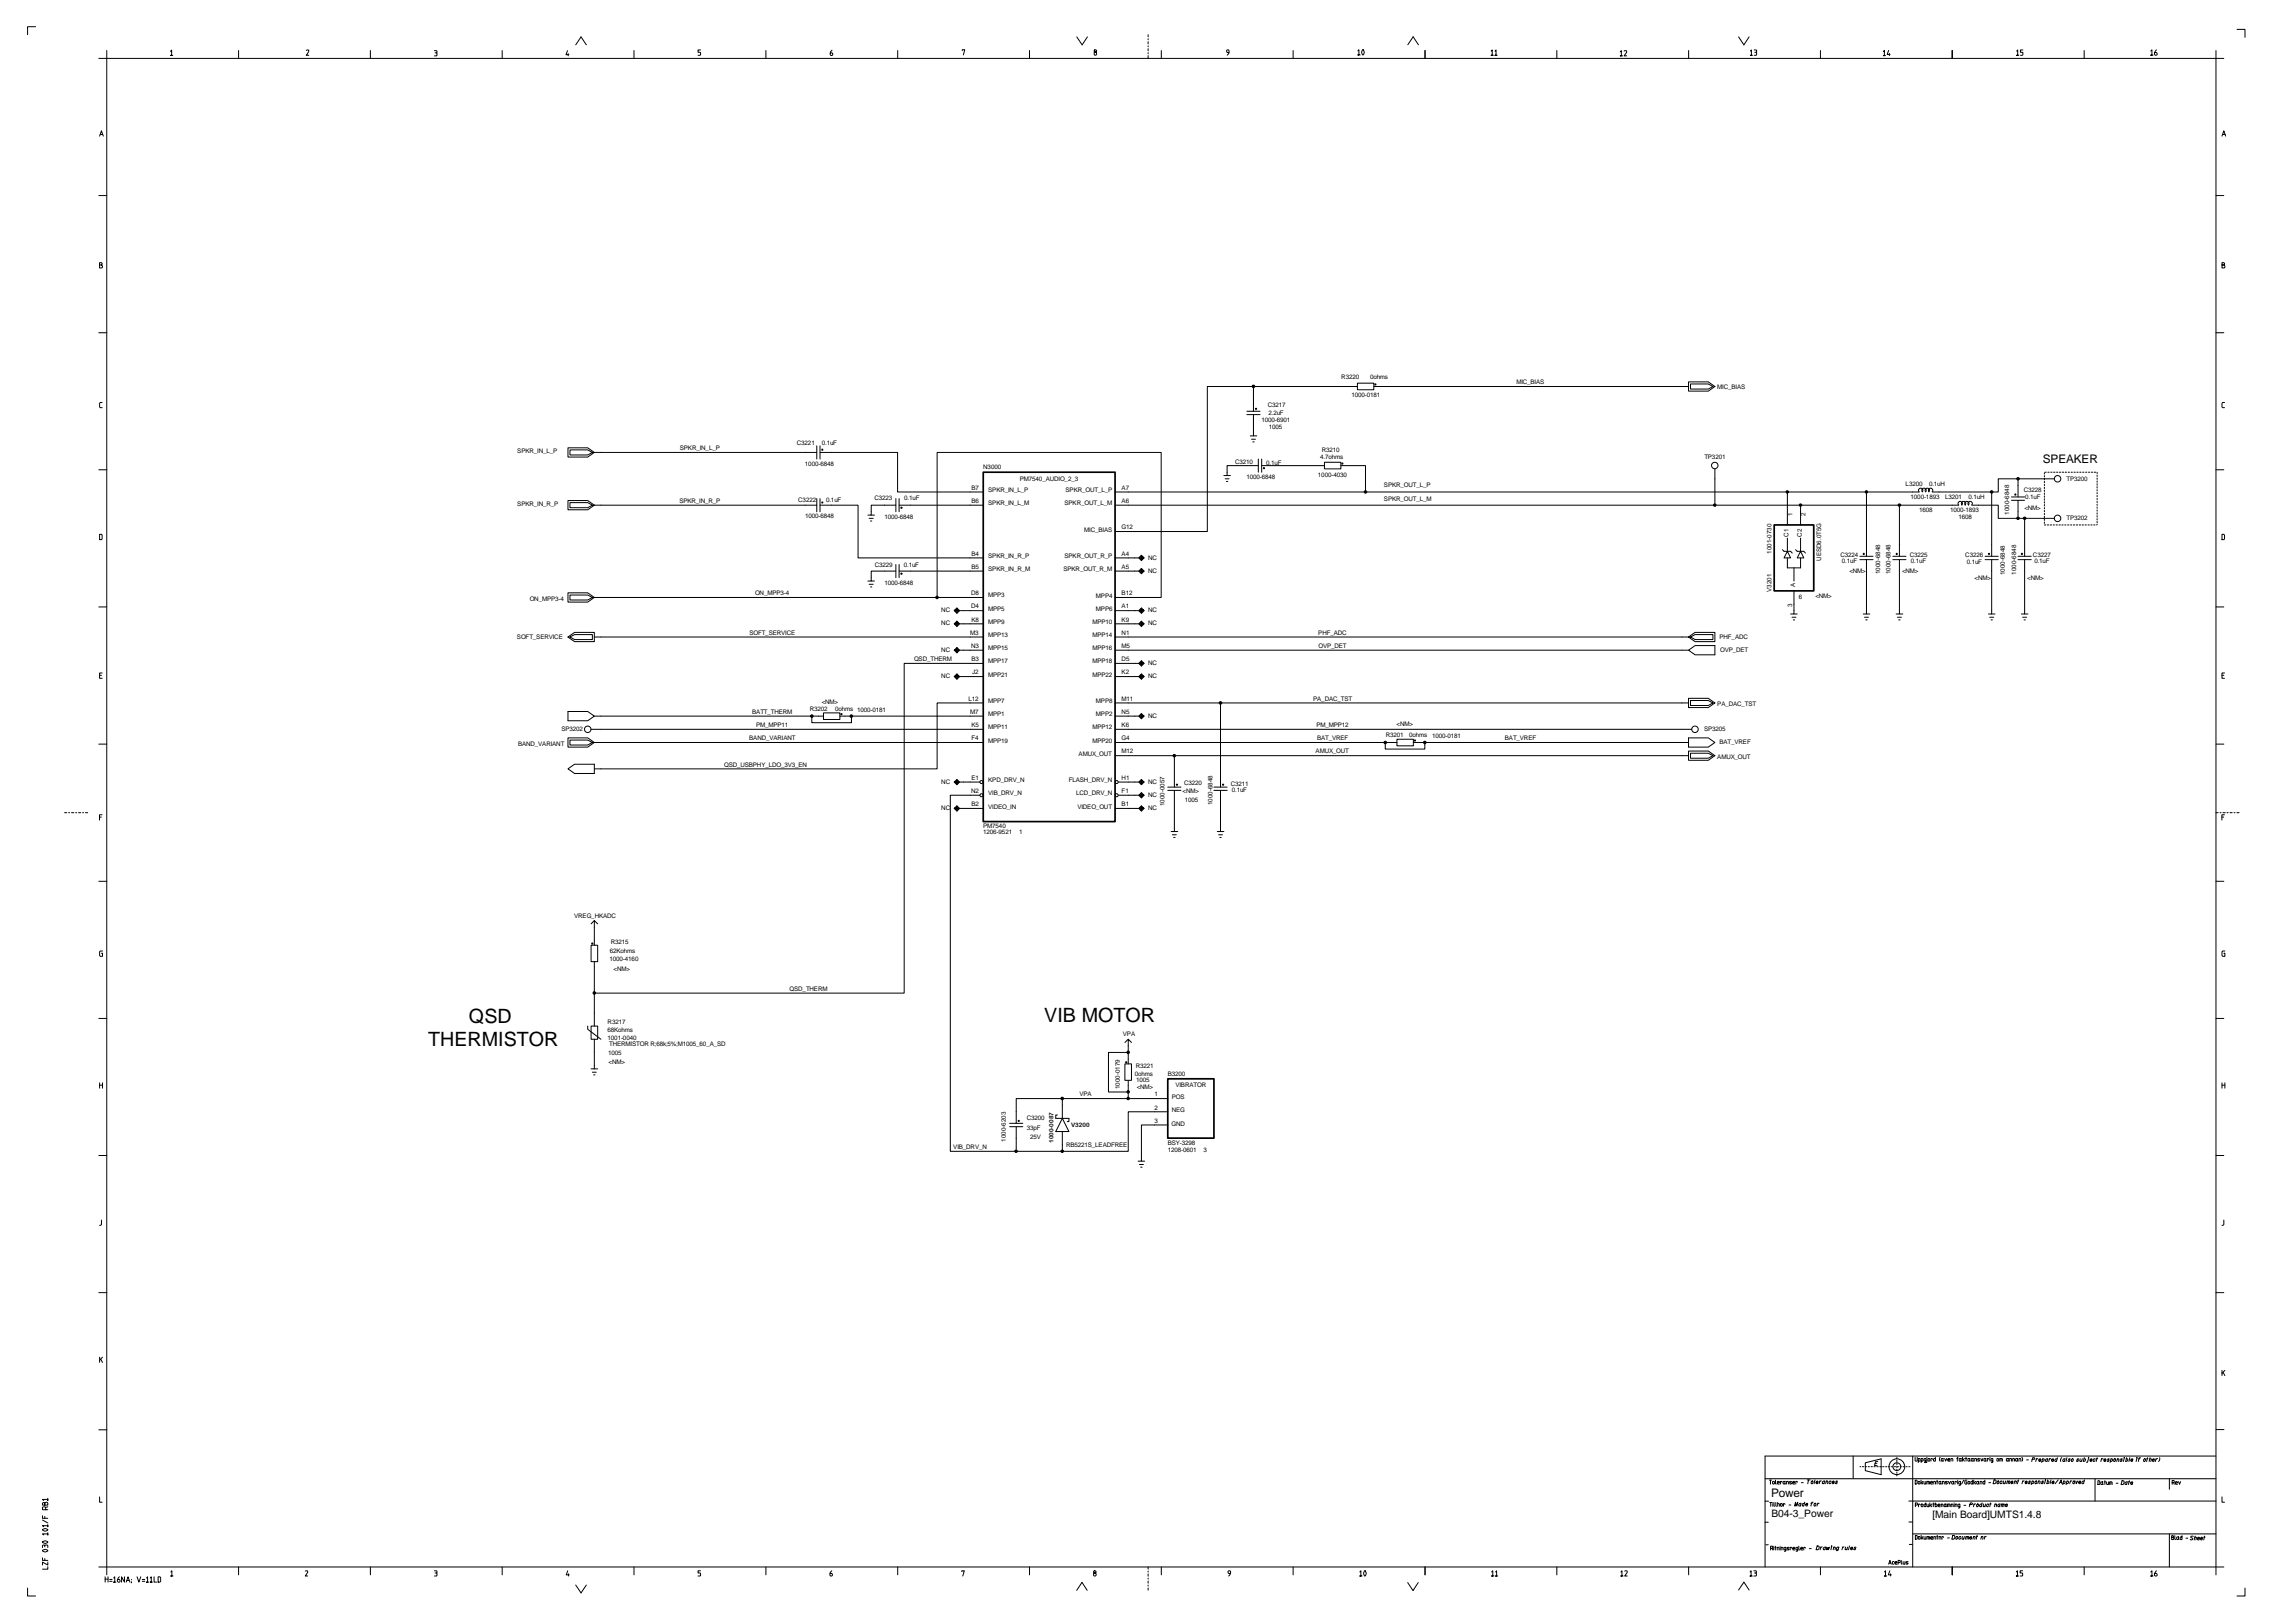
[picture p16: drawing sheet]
<svg xmlns="http://www.w3.org/2000/svg" width="420mm" height="297mm" viewBox="0 0 420 297" stroke-linecap="round" stroke-linejoin="round" font-family="sans-serif">
<defs><g id="words">
<g font-size="3.6">
<text x="78.4" y="191.5">THERMISTOR</text>
<text x="85.9" y="187.3">QSD</text>
<text x="191.2" y="187">VIB MOTOR</text>
</g>
<g font-size="2.2">
<text x="374" y="84.7">SPEAKER</text>
<text x="324.2" y="274">Power</text>
</g>
<g font-size="1.9">
<text x="324.3" y="277.7">B04-3_Power</text>
<text x="353.8" y="277.8">[Main Board]UMTS1.4.8</text>
</g>
<g font-size="1.1">
<text x="245.6" y="69.4">R3220</text>
<text x="250.8" y="69.3">0ohms</text>
<text x="277.6" y="70.3">MIC_BIAS</text>
<text x="314.4" y="71.3">MIC_BIAS</text>
<text x="230.9" y="77.3">1000-6901</text>
<text x="232.1" y="74.6">C3217</text>
<text x="232.2" y="75.9">2.2uF</text>
<text x="247.4" y="72.7">1000-0181</text>
<text x="94.7" y="83">SPKR_IN_L_P</text>
<text x="124.5" y="82.4">SPKR_IN_L_P</text>
<text x="145.9" y="81.4">C3221</text>
<text x="150.4" y="81.4">0.1uF</text>
<text x="232.3" y="78.6">1005</text>
<text x="241.7" y="83.9">4.7ohms</text>
<text x="242" y="82.7">R3210</text>
<text x="147.4" y="85.3">1000-6848</text>
<text x="177.8" y="89.6">B7</text>
<text x="180" y="85.9">N3000</text>
<text x="186.7" y="88">PM7540_AUDIO_2_3</text>
<text x="205.3" y="89.6">A7</text>
<text x="226.1" y="85">C3210</text>
<text x="228.2" y="87.7">1000-6848</text>
<text x="231.8" y="85">0.1uF</text>
<text x="241.3" y="87.3">1000-4030</text>
<text x="253.4" y="89.2">SPKR_OUT_L_P</text>
<text x="312" y="84.1">TP3201</text>
<text x="348.9" y="89">L3200</text>
<text x="353.2" y="88.9">0.1uH</text>
<text x="378.3" y="88">TP3200</text>
<text x="94.7" y="92.6">SPKR_IN_R_P</text>
<text x="124.4" y="92.1">SPKR_IN_R_P</text>
<text x="146.1" y="91.9">C3222</text>
<text x="147.4" y="94.7">1000-6848</text>
<text x="151.2" y="91.9">0.1uF</text>
<text x="160.1" y="91.6">C3223</text>
<text x="161.9" y="95">1000-6848</text>
<text x="165.5" y="91.6">0.1uF</text>
<text x="177.8" y="92.1">B6</text>
<text x="180.9" y="90">SPKR_IN_L_P</text>
<text x="180.9" y="92.5">SPKR_IN_L_M</text>
<text x="194.9" y="92.5">SPKR_OUT_L_M</text>
<text x="195.1" y="90">SPKR_OUT_L_P</text>
<text x="205.3" y="92.1">A6</text>
<text x="253.4" y="91.6">SPKR_OUT_L_M</text>
<text x="328.1" y="94.5" transform="rotate(-90 328.1 94.5)">1</text>
<text x="330.5" y="94.5" transform="rotate(-90 330.5 94.5)">2</text>
<text x="349.8" y="91.4">1000-1893</text>
<text x="351.3" y="93.8">1608</text>
<text x="356.1" y="91.4">L3201</text>
<text x="357" y="93.8">1000-1893</text>
<text x="358.6" y="95">1608</text>
<text x="360.4" y="91.3">0.1uH</text>
<text x="367.8" y="94.2" transform="rotate(-90 367.8 94.2)">1000-6848</text>
<text x="370.5" y="90.1">C3228</text>
<text x="370.6" y="93.3">&lt;NM&gt;</text>
<text x="370.8" y="91.2">0.1uF</text>
<text x="378.3" y="95.2">TP3202</text>
<text x="177.8" y="101.7">B4</text>
<text x="198.5" y="97.3">MIC_BIAS</text>
<text x="205.3" y="96.9">G12</text>
<text x="205.3" y="101.7">A4</text>
<text x="324.3" y="101.3" transform="rotate(-90 324.3 101.3)">1001-0730</text>
<text x="327.5" y="98.3" transform="rotate(-90 327.5 98.3)">C1</text>
<text x="329.9" y="98.3" transform="rotate(-90 329.9 98.3)">C2</text>
<text x="336.9" y="101.9">C3224</text>
<text x="349.6" y="101.9">C3225</text>
<text x="372.2" y="101.9">C3227</text>
<text x="160.1" y="103.7">C3229</text>
<text x="161.9" y="107">1000-6848</text>
<text x="165.4" y="103.8">0.1uF</text>
<text x="177.8" y="104.1">B5</text>
<text x="180.9" y="102.1">SPKR_IN_R_P</text>
<text x="180.9" y="104.5">SPKR_IN_R_M</text>
<text x="194.7" y="104.5">SPKR_OUT_R_M</text>
<text x="194.9" y="102.1">SPKR_OUT_R_P</text>
<text x="205.3" y="104.1">A5</text>
<text x="210.2" y="104.8">NC</text>
<text x="210.2" y="102.4">NC</text>
<text x="328.7" y="107.4" transform="rotate(-90 328.7 107.4)">A</text>
<text x="333.4" y="102.7" transform="rotate(-90 333.4 102.7)">UESD6.0T5G</text>
<text x="337.2" y="103.1">0.1uF</text>
<text x="338.6" y="104.9">&lt;NM&gt;</text>
<text x="344.2" y="105.1" transform="rotate(-90 344.2 105.1)">1000-6848</text>
<text x="346.1" y="105.1" transform="rotate(-90 346.1 105.1)">1000-6848</text>
<text x="348.2" y="104.9">&lt;NM&gt;</text>
<text x="349.9" y="103.1">0.1uF</text>
<text x="359.8" y="102">C3226</text>
<text x="360.1" y="103.2">0.1uF</text>
<text x="361.5" y="106.1">&lt;NM&gt;</text>
<text x="367" y="105.2" transform="rotate(-90 367 105.2)">1000-6848</text>
<text x="369.1" y="105.2" transform="rotate(-90 369.1 105.2)">1000-6848</text>
<text x="371.1" y="106.1">&lt;NM&gt;</text>
<text x="372.4" y="103.1">0.1uF</text>
<text x="97" y="110">ON_MPP3-4</text>
<text x="138.2" y="108.9">ON_MPP3-4</text>
<text x="172.3" y="112.1">NC</text>
<text x="177.8" y="108.9">D8</text>
<text x="177.8" y="111.4">D4</text>
<text x="177.8" y="113.8">K8</text>
<text x="180.9" y="109.3">MPP3</text>
<text x="180.9" y="111.8">MPP5</text>
<text x="200.7" y="109.4">MPP4</text>
<text x="200.7" y="111.8">MPP6</text>
<text x="205.3" y="108.9">B12</text>
<text x="205.3" y="111.4">A1</text>
<text x="205.3" y="113.8">K9</text>
<text x="210.2" y="112.1">NC</text>
<text x="324.3" y="108.3" transform="rotate(-90 324.3 108.3)">V3201</text>
<text x="328.1" y="111.1" transform="rotate(-90 328.1 111.1)">3</text>
<text x="329.3" y="109.6">6</text>
<text x="332.3" y="109.4">&lt;NM&gt;</text>
<text x="94.6" y="116.9">SOFT_SERVICE</text>
<text x="137.2" y="116.2">SOFT_SERVICE</text>
<text x="172.3" y="119.3">NC</text>
<text x="172.3" y="114.5">NC</text>
<text x="177.6" y="116.2">M3</text>
<text x="177.8" y="118.6">N3</text>
<text x="180.9" y="114.2">MPP9</text>
<text x="180.9" y="116.6">MPP13</text>
<text x="180.9" y="119">MPP15</text>
<text x="200" y="114.2">MPP10</text>
<text x="200" y="116.6">MPP14</text>
<text x="200" y="119">MPP16</text>
<text x="205.3" y="116.2">N1</text>
<text x="205.3" y="118.6">M5</text>
<text x="210.2" y="114.5">NC</text>
<text x="241.4" y="116.2">PHF_ADC</text>
<text x="241.4" y="118.6">OVP_DET</text>
<text x="314.8" y="117">PHF_ADC</text>
<text x="314.9" y="119.3">OVP_DET</text>
<text x="167.3" y="121">QSD_THERM</text>
<text x="172.3" y="124.1">NC</text>
<text x="177.8" y="121">B3</text>
<text x="178" y="123.4">J2</text>
<text x="180.9" y="121.4">MPP17</text>
<text x="180.9" y="123.8">MPP21</text>
<text x="200" y="121.4">MPP18</text>
<text x="200" y="123.8">MPP22</text>
<text x="205.3" y="121">D5</text>
<text x="205.3" y="123.4">K2</text>
<text x="210.2" y="124.1">NC</text>
<text x="210.2" y="121.7">NC</text>
<text x="137.7" y="130.7">BATT_THERM</text>
<text x="148.2" y="130.2">R3202</text>
<text x="150.4" y="128.8">&lt;NM&gt;</text>
<text x="152.9" y="130.2">0ohms 1000-0181</text>
<text x="177.3" y="128.2">L12</text>
<text x="177.6" y="130.7">M7</text>
<text x="180.9" y="128.7">MPP7</text>
<text x="180.9" y="131.1">MPP1</text>
<text x="200.7" y="128.7">MPP8</text>
<text x="200.7" y="131.1">MPP2</text>
<text x="205.3" y="130.7">N5</text>
<text x="205.3" y="128.2">M11</text>
<text x="210.2" y="131.4">NC</text>
<text x="240.4" y="128.2">PA_DAC_TST</text>
<text x="314.4" y="129.2">PA_DAC_TST</text>
<text x="94.8" y="136.6">BAND_VARIANT</text>
<text x="102.8" y="133.8">SP3202</text>
<text x="137.2" y="135.5">BAND_VARIANT</text>
<text x="138.4" y="133.1">PM_MPP11</text>
<text x="177.8" y="133.1">K5</text>
<text x="177.9" y="135.5">F4</text>
<text x="180.9" y="133.5">MPP11</text>
<text x="180.9" y="135.9">MPP19</text>
<text x="200" y="133.5">MPP12</text>
<text x="200" y="135.9">MPP20</text>
<text x="205.3" y="137.9">M12</text>
<text x="205.3" y="133.1">K6</text>
<text x="205.3" y="135.5">G4</text>
<text x="240.9" y="137.9">AMUX_OUT</text>
<text x="241" y="133.1">PM_MPP12</text>
<text x="241.1" y="135.5">BAT_VREF</text>
<text x="253.7" y="134.9">R3201</text>
<text x="255.7" y="132.8">&lt;NM&gt;</text>
<text x="258" y="134.9">0ohms</text>
<text x="262.2" y="135.1">1000-0181</text>
<text x="275.5" y="135.5">BAT_VREF</text>
<text x="312" y="133.8">SP3205</text>
<text x="314.8" y="136.2">BAT_VREF</text>
<text x="132.6" y="140.3">QSD_USBPHY_LDO_3V3_EN</text>
<text x="172.3" y="143.4">NC</text>
<text x="177.8" y="142.7">E1</text>
<text x="180.9" y="143.2">KPD_DRV_N</text>
<text x="195.7" y="143.2">FLASH_DRV_N</text>
<text x="197.5" y="138.3">AMUX_OUT</text>
<text x="205.3" y="142.7">H1</text>
<text x="210.2" y="143.4">NC</text>
<text x="216.8" y="143.7">C3220</text>
<text x="225.3" y="143.8">C3211</text>
<text x="314.4" y="138.9">AMUX_OUT</text>
<text x="172.3" y="148.3">NC</text>
<text x="177.8" y="145.1">N2</text>
<text x="177.8" y="147.6">B2</text>
<text x="180.9" y="145.6">VIB_DRV_N</text>
<text x="180.9" y="148">VIDEO_IN</text>
<text x="197" y="145.6">LCD_DRV_N</text>
<text x="197.2" y="148">VIDEO_OUT</text>
<text x="205.3" y="145.1">F1</text>
<text x="205.3" y="147.6">B1</text>
<text x="210.2" y="148.3">NC</text>
<text x="210.2" y="145.8">NC</text>
<text x="213.2" y="147.6" transform="rotate(-90 213.2 147.6)">1000-0057</text>
<text x="216.5" y="145.1">&lt;NM&gt;</text>
<text x="216.9" y="146.8">1005</text>
<text x="222" y="147.4" transform="rotate(-90 222 147.4)">1000-6848</text>
<text x="225.5" y="144.9">0.1uF</text>
<text x="180" y="152.6">1206-9521</text>
<text x="180" y="151.6">PM7540</text>
<text x="186.6" y="152.5">1</text>
<text x="105.1" y="168">VREG_HKADC</text>
<text x="111.8" y="172.8">R3215</text>
<text x="111.6" y="175.8">1000-4160</text>
<text x="111.6" y="174.4">62Kohms</text>
<text x="112.3" y="177.7">&lt;NM&gt;</text>
<text x="144.6" y="181.3">QSD_THERM</text>
<text x="111.2" y="188.9">68Kohms</text>
<text x="111.2" y="187.3">R3217</text>
<text x="111.2" y="190.3">1001-0040</text>
<text x="111.5" y="191.5">THERMISTOR R;68k;5%;M1005_60_A_SD</text>
<text x="205.6" y="189.7">VPA</text>
<text x="111.3" y="193">1005</text>
<text x="111.4" y="194.8">&lt;NM&gt;</text>
<text x="207.8" y="196.9">0ohms</text>
<text x="208" y="195.5">R3221</text>
<text x="213.8" y="196.9">B3200</text>
<text x="197.6" y="200.7">VPA</text>
<text x="205" y="199.4" transform="rotate(-90 205 199.4)">1000-0179</text>
<text x="208" y="198.1">1005</text>
<text x="208.1" y="199.4">&lt;NM&gt;</text>
<text x="211.4" y="200.7">1</text>
<text x="211.4" y="203.1">2</text>
<text x="214.5" y="203.6">NEG</text>
<text x="214.5" y="201.2">POS</text>
<text x="215.2" y="199">VIBRATOR</text>
<text x="184.1" y="209" transform="rotate(-90 184.1 209)">1000-6203</text>
<text x="188" y="206.8">33pF</text>
<text x="188" y="205.1">C3200</text>
<text x="188.6" y="208.5">25V</text>
<text x="192.9" y="209.2" transform="rotate(-90 192.9 209.2)">1000-0087</text>
<text x="195.2" y="210">RB5221S_LEADFREE</text>
<text x="196.1" y="206.3">V3200</text>
<text x="211.3" y="205.5">3</text>
<text x="213.8" y="209.6">BSY-3298</text>
<text x="214.5" y="206.1">GND</text>
<text x="174.5" y="210.3">VIB_DRV_N</text>
<text x="213.8" y="210.8">1208-0601</text>
<text x="220.3" y="210.8">3</text>
</g>
</g></defs>
<g fill="none" stroke="#000" stroke-width=".18">
<path d="M6.5 4.9h-1.5v1.5M18.1 10.7h389M19.5 9.2v279M31.2 9.4l.2-.2v.9h-.2h.4M43.7 9.2v1.5M56.1 9.2h.4v.2l-.4 .7h.4M67.8 9.2v1.5M79.5 9.3h.5v.4h-.1M79.7 9.7h.3v.4l-.5 .1M91.9 9.2v1.5M103.9 9.3l-.3 .7h.5M104 9.8v.4"/>
<path d="M105.4 8.2l1-1.4 .9 1.4M116.1 9.2v1.5M128.3 9.1h-.5v.5l.5 .1-.1 .4h-.4M140.2 9.2v1.5M152.3 9.2a.66 .66 0 0 0-.2 1h.2l.2-.4-.2-.1h-.3M164.3 9.2v1.5M176.2 9.2v-.1h.4l-.2 1M188.5 9.2v1.5M197.1 6.8l1 1.4 1-1.4M200.4 9.1l-.1 .3 .5 .3-.2 .4h-.2l-.1-.2 .1-.4 .4-.1-.2-.3zM210.2 6.3v.5M210.2 7.1v.2"/>
<path d="M210.2 7.6v.4M210.2 8.4v.2M210.2 8.9v.4M210.2 9.7v.1M210.2 10.2v.4M212.6 9.2v1.5M225 9.6h-.3l-.1-.1 .1-.4h.2a.66 .66 0 0 1-.2 1M236.7 9.2v1.5M248.6 9.3l.2-.2v1h-.2h.4M249.5 9.1h.1a.68 .68 0 0 1 0 1h-.1a.68 .68 0 0 1 0-1zM257.7 8.2l1-1.5 1 1.5M260.9 9.2v1.5"/>
<path d="M273 9.4l.2-.3v1h-.2h.4M273.7 9.4l.2-.3v1h-.2h.4M285 9.2v1.5M296.6 9.5l.2-.2v.9h-.2h.5M297.3 9.3h.4l.1 .1-.5 .8h.5M309.1 9.2v1.5M318.3 6.8l1 1.4 .9-1.4M320.5 9.4l.1-.3v1h-.1h.4M321.2 9.1l.4 .1-.1 .4M321.3 9.6h.3v.4l-.1 .1h-.3M333.3 9.2v1.5M344.8 9.4l.2-.2v1h-.2h.4"/>
<path d="M345.8 9.2l-.3 .8h.5M345.9 9.8v.4M357.4 9.2v1.5M369.2 9.4l.2-.3v1h-.2h.4M370.3 9.1h-.4v.5h.3l.1 .1v.4h-.4M381.6 9.2v1.5M393.8 9.3l.2-.2v1h-.2h.4M394.8 9.1l-.4 .6 .1 .3 .3 .1 .1-.2-.1-.3h-.3M405.7 9.2v279M409.5 5.4h1.5v1.4M18.1 35.8h1.4M18.2 24.9l.4-1 .3 1"/>
<path d="M18.4 24.6h.4M405.7 35.8h1.4M406.8 24.9l.3-1 .4 1M406.9 24.6h.4M18.2 48.5l.5-.1-.1-.3h-.4v.9h.4l.2-.3-.2-.2M406.8 48.5l.5-.1-.2-.3h-.3v.9h.4l.1-.3-.2-.2M18.1 60.9h1.4M18.7 73.7h-.3l-.2 .1v.7l.5 .1M228.3 75.3h2.4M228.3 75.9h2.4M229.5 75.9v3.9h-.6M229.5 70.7v4.6"/>
<path d="M229.5 79.8h.6M229.9 74.7h.1v.2h-.1zM248.5 70.7h-27.5v26.6h-16.9M248.5 70.1h3v1.2h-3zM251.5 70.7h57.6M251.7 70.3h.2v.1h-.2zM309.1 69.9h3.6l1.3 .8-1.3 .9h-3.6zM309.5 70.3h3.2l.9 .4-.9 .5h-3.2zM405.7 60.9h1.4M407.3 73.7h-.4l-.1 .1v.7l.5 .1M18.1 86h1.4M18.2 97.8h.4l.1 .1v.7l-.1 .2h-.4z"/>
<path d="M104 82h3.6l1.2 .8-1.2 .9h-3.6zM104 91.6h3.6l1.2 .9-1.2 .8h-3.6zM104.3 82.3h3.3l.8 .5-.8 .5h-3.3zM104.3 92h3.3l.8 .5-.8 .4h-3.3zM108.8 82.8h40.7M108.8 92.5h40.7M149.5 81.6v2.4M149.5 91.2v2.5M150.1 82.8h14.2v7.2h15.7M150.1 92.5h7v9.6h22.9M150.1 81.6v2.4M150.1 91.2v2.5"/>
<path d="M150.5 82.2h.1v.2h-.1zM150.5 91.9h.1v.1h-.1zM159.1 94.9h.8M159.4 95.4h.2M159.5 94.3h.6M164 92.5h-4.5v1.8h-.6M164 91.2v2.5M164.6 92.5h15.4M164.6 91.2v2.5M164.9 92.8h.2v.2h-.2zM204.1 92.5h154.5M204.1 90h147.3"/>
<path d="M224.3 87.6h.7M224.5 88.1h.3M224.7 87h.6M229.1 80.4h.7M229.4 80.9h.2M230.4 85.2h-5.7v1.8h-.6M230.4 84v2.4M231 85.2h11.5M231 84v2.4M231.3 85.6h.2v.2h-.2zM242.5 84.6h3v1.2h-3zM245.5 85.2h4.5v4.8"/>
<path d="M245.7 84.8h.1v.1h-.1zM314 85.8v6.7M327.2 90v6.1M327.2 98.5v2.4M329.6 92.5v3.6M329.6 98.5v2.4M341.7 90v11.8M347.7 92.5v9.3M351.9 90a.39 .39 0 0 0 0-.6 .39 .39 0 0 0-.6 .1 .39 .39 0 0 0 0 .5M352.5 90a.39 .39 0 0 0 0-.6 .39 .39 0 0 0-.6 .1 .39 .39 0 0 0 0 .5M353.1 90a.39 .39 0 0 0 0-.6 .39 .39 0 0 0-.6 .1 .39 .39 0 0 0 0 .5M353.7 90a.39 .39 0 0 0 0-.6 .39 .39 0 0 0-.6 .1 .39 .39 0 0 0 .1 .5"/>
<path d="M359.1 92.4a.39 .39 0 0 0 0-.5 .39 .39 0 0 0-.5 0 .39 .39 0 0 0 0 .5M359.8 92.4a.39 .39 0 0 0-.1-.5 .39 .39 0 0 0-.5 0 .39 .39 0 0 0 0 .5M360.4 92.4a.39 .39 0 0 0-.1-.5 .39 .39 0 0 0-.5 0 .39 .39 0 0 0 0 .5M361 92.4a.39 .39 0 0 0-.1-.5 .39 .39 0 0 0-.5 0 .39 .39 0 0 0 0 .5M361 92.5h4.8v2.4h10.3M364.6 90v11.8M368.2 91h2.5M368.2 91.6h2.5M368.9 90.4h.1v.2h-.1zM369.5 87.6v3.4M369.5 91.6v3.3M370.7 94.9v6.9"/>
<path d="M374.3 96.1h.2M374.3 86.5v.3M374.3 87.1v.2M374.3 87.6v.2M374.3 88.1v.2M374.3 88.6v.3M374.3 89.2v.2M374.3 89.7v.2M374.3 90.2v.3M374.3 90.8v.2M374.3 91.3v.2M374.3 91.8v.3"/>
<path d="M374.3 92.4v.2M374.3 92.9v.2M374.3 93.4v.3M374.3 94v.2M374.3 94.5v.2M374.3 95v.2M374.3 95.5v.3M374.4 86.4h.2M374.8 96.1h.3M374.9 86.4h.2M375.3 96.1h.3M375.4 86.4h.3"/>
<path d="M375.9 96.1h.2M376 86.4h.2M376.1 87.6h-10.3v2.4h-12M376.4 96.1h.2M376.5 86.4h.3M376.9 96.1h.3M377 86.4h.3M377.5 96.1h.2M377.6 86.4h.2M378 96.1h.2M378.1 86.4h.2M378.5 96.1h.3"/>
<path d="M378.6 86.4h.3M379.1 96.1h.2M379.2 86.4h.2M379.6 96.1h.2M379.7 86.4h.2M380.1 96.1h.3M380.2 86.4h.3M380.7 96.1h.2M380.8 86.4h.2M381.2 96.1h.2M381.3 86.4h.2M381.7 96.1h.3"/>
<path d="M381.8 86.4h.2M382.3 96.1h.2M382.3 86.4h.3M382.8 96.1h.2M382.9 86.4h.2M383.3 96.1h.2M383.4 86.4h.3M383.9 86.4v.3M383.9 87v.2M383.9 87.5v.2M383.9 88v.3M383.9 88.5v.3"/>
<path d="M383.9 89.1v.2M383.9 89.6v.3M383.9 90.1v.3M383.9 90.7v.2M383.9 91.2v.2M383.9 91.7v.3M383.9 92.3v.2M383.9 92.8v.2M383.9 93.3v.3M383.9 93.9v.2M383.9 94.4v.2M383.9 94.9v.3"/>
<path d="M383.9 95.4v.3M383.9 96l-.1 .1M405.7 86h1.4M406.8 97.8h.3l.2 .1v.7l-.2 .2h-.3zM18.1 111.1h1.4M104 108.5h3.6l1.2 .8-1.2 .9h-3.6zM104 116.6l1.2-.9h3.6v1.7h-3.6zM104.3 116.6l.9-.5h3.2v1h-3.2zM104.3 108.9h3.3l.8 .4-.8 .5h-3.3zM108.8 116.6h71.2M108.8 109.3h71.2M159.1 106.9h.8"/>
<path d="M159.4 107.4h.2M159.5 106.3h.6M164 104.5h-4.5v1.8h-.6M164 103.3v2.4M164.6 104.5h15.4M164.6 103.3v2.4M164.9 104.9h.2v.2h-.2zM171.6 109.3v-26.5h41v26.5h-8.5M174.7 119h5.3M174.7 111.8h5.3M174.7 114.2h5.3M174.8 111.8l.4-.4 .3 .4-.3 .3z"/>
<path d="M174.8 111.6l.4-.3 .5 .5-.5 .4-.5-.4zM175.1 119l.1-.1 .1 .1-.1 .1zM175.1 114.2l.1-.1 .1 .1-.1 .1zM175.2 118.6l.3 .4-.3 .4-.4-.4zM175.2 111.6l.1 .2-.1 .1-.1-.1zM175.2 113.8l.3 .4-.3 .3-.4-.3zM175.2 111.3v.9M175.2 113.7v1M175.2 118.5v1M175.2 118.5l.5 .5-.5 .5-.5-.5zM175.2 113.7l.5 .5-.5 .5-.5-.5zM204.1 116.6h105"/>
<path d="M204.1 119h105M204.1 104.5h5.4M204.1 102.1h5.4M204.1 111.8h5.4M204.1 114.2h5.4M208.5 104.5l.5-.5 .5 .5-.5 .5zM208.5 102.1l.5-.5 .5 .5-.5 .5zM208.5 114.2l.5-.5 .5 .5-.5 .5zM208.5 111.8l.5-.5 .5 .5-.5 .4zM208.6 104.5l.4-.3 .3 .3-.3 .4zM208.6 102.1l.4-.4 .3 .4-.3 .4zM208.6 114.2l.4-.4 .3 .4-.3 .3z"/>
<path d="M208.6 111.8l.4-.4 .3 .4-.3 .3zM208.8 104.5l.2-.1 .1 .1-.1 .1zM208.8 102.1l.2-.1 .1 .1-.1 .1zM208.8 114.2l.2-.1 .1 .1-.1 .1zM208.8 111.8l.2-.2 .1 .2-.1 .1zM209 101.6v1M209 104v1M209 111.3v.9M209 113.7v1M309.1 119l1.2-.8h3.7v1.6h-3.7zM309.1 116.6l1.2-.9h3.7v1.7h-3.7zM309.5 116.6l.8-.5h3.3v1h-3.3z"/>
<path d="M326.3 100.6l.3 .3h1.2l.3 .3M327.2 100.9l.6 1.2h-1.2zM327.2 102.1v1.8h2.4v-1.8M328.1 113h.7M328.3 113.5h.3M328.4 108.1v4.3h-.6M328.4 103.9v2.4M328.4 112.4h.6M328.7 100.6l.3 .3h1.2l.3 .3M329.6 100.9l.6 1.2h-1.2zM340.5 101.8h2.4M340.5 102.4h2.4"/>
<path d="M341.1 101.3h.2v.2h-.2zM341.3 113h.8M341.6 113.5h.2M341.7 102.4v10h-.6M341.7 112.4h.6M346.5 101.8h2.4M346.5 102.4h2.4M347.2 101.3h.1v.2h-.1zM347.4 113h.7M347.6 113.5h.3M347.7 102.4v10h-.6M347.7 112.4h.6"/>
<path d="M363.4 101.8h2.4M363.4 102.4h2.4M364.1 101.3h.1v.2h-.1zM364.3 113h.7M364.5 113.5h.3M364.6 102.4v10h-.6M364.6 112.4h.6M369.5 101.8h2.4M369.5 102.4h2.4M370.1 101.3h.1v.2h-.1zM370.3 113h.7M370.6 113.5h.2"/>
<path d="M370.7 102.4v10h-.6M370.7 112.4h.6M405.7 111.1h1.4M18.1 136.2h1.4M18.2 123.6h.4M18.7 123.2h-.5v.9h.5M104 135h3.6l1.2 .9-1.2 .8h-3.6zM104 130.2h3.6l1.2 .9-1.2 .8h-3.6zM104.3 135.4h3.3l.8 .5-.8 .5h-3.3zM108.2 133.5h71.8M108.8 135.9h71.2M108.8 131.1h42"/>
<path d="M148.6 131.1v1.2h7.3v-1.2M150.8 130.5h3v1.2h-3zM153.8 131.1h26.2M154 130.6h.1v.2h-.1zM174.7 123.8h5.3M175.1 123.8l.1-.1 .1 .1-.1 .2zM175.2 123.5l.3 .3-.3 .4-.4-.4zM175.2 123.3v1M175.2 123.3l.5 .5-.5 .5-.5-.5zM180 128.7h-8.4v12h-62.8M180 121.4h-14.5v60.4h-56.7M204.1 138.3h105"/>
<path d="M204.1 133.5h105.6M204.1 135.9h51.6M204.1 131.1h5.4M204.1 123.8h5.4M204.1 121.4h5.4M204.1 128.7h105M208.5 123.8l.5-.5 .5 .5-.5 .5zM208.5 121.4l.5-.5 .5 .5-.5 .5zM208.5 131.1l.5-.5 .5 .5-.5 .5zM208.6 123.8l.4-.3 .3 .3-.3 .4zM208.6 121.4l.4-.3 .3 .3-.3 .4zM208.6 131.1l.4-.4 .3 .4-.3 .3z"/>
<path d="M208.8 123.8l.2-.1 .1 .1-.1 .2zM208.8 121.4l.2-.1 .1 .1-.1 .1zM208.8 131.1l.2-.1 .1 .1-.1 .1zM209 120.9v1M209 123.3v1M209 130.6v1M215 138.3v5.8M223.4 128.7v15.4M253.6 135.9v1.2h7.2v-1.2M255.7 135.3h3.1v1.2h-3.1zM258.8 135.9h50.3M258.9 135.5h.2v.1h-.2z"/>
<path d="M309.1 127.8h3.6l1.3 .9-1.3 .8h-3.6zM309.1 137.5h3.6l1.3 .8-1.3 .8h-3.6zM309.1 135h3.6l1.3 .9-1.3 .8h-3.6zM309.5 128.2h3.2l.9 .5-.9 .4h-3.2zM309.5 137.9h3.2l.9 .4-.9 .5h-3.2zM405.7 136.2h1.4M406.8 123.6h.3M407.3 123.2h-.5v.9h.5M11.8 148.7h.4M12.6 148.7h.2M13.1 148.7h.4M13.9 148.7h.1"/>
<path d="M14.4 148.7h.4M15.1 148.7h.2M15.7 148.7h.4M18.2 149.5h.4M18.7 149.1h-.5v1M104 140.7l1.2-.8h3.6v1.7h-3.6zM174.7 143.1l.5-.4 .5 .4-.5 .5zM174.7 148l.5-.5 .5 .5-.5 .4zM174.7 143.1h4.7M174.7 148h5.3M175.1 143.1l.1-.1 .1 .1-.1 .2zM175.1 148l.1-.2 .1 .2-.1 .1z"/>
<path d="M175.2 142.8l.3 .3-.3 .4-.4-.4zM175.2 147.6l.3 .4-.3 .3-.4-.3zM175.2 142.7v.9M175.2 147.5v.9M179.4 145.5h-5.4v65.2h32.6v-7.2h7.2M204.1 148h5.4M204.8 143.1h4.7M204.8 145.5h4.7M208.5 148l.5-.5 .5 .5-.5 .4zM208.5 145.5l.5-.4 .5 .4-.5 .5zM208.5 143.1l.5-.4 .5 .4-.5 .5zM208.6 148l.4-.4 .3 .4-.3 .3z"/>
<path d="M208.6 145.5l.4-.3 .3 .3-.3 .4zM208.6 143.1l.4-.3 .3 .3-.3 .4zM208.8 148l.2-.2 .1 .2-.1 .1zM208.8 145.5l.2-.1 .1 .1-.1 .2zM208.8 143.1l.2-.1 .1 .1-.1 .2zM209 142.7v.9M209 145.1v.9M209 147.5v.9M213.8 144.1h2.4M213.8 144.7h2.4M214.6 152.8h.8M214.9 153.3h.2"/>
<path d="M215 144.7v7.5h-.6M215 152.2h.6M215.4 143.5h.2v.2h-.2zM222.2 144.1h2.5M222.2 144.7h2.5M223.1 152.8h.7M223.3 153.3h.3M223.4 144.7v7.5h-.5M223.4 152.2h.7M223.8 143.5h.2v.2h-.2zM405.7 148.7h.4M406.4 148.7h.2"/>
<path d="M406.8 149.5h.3M407 148.7h.4M407.2 149.1h-.4v1M407.7 148.7h.2M408.3 148.7h.4M409 148.7h.2M409.5 148.7h.4M18.1 161.3h1.4M18.8 174.1h-.4l-.2 .1v.7l.2 .1h.4v-.5h-.2M108.2 173h1.2v3h-1.2zM108.3 172.6h.2v.2h-.2zM108.8 176v11.8"/>
<path d="M108.8 168.5l-.6 .6M109.4 169.1l-.6-.6v4.5M405.7 161.3h1.4M407.3 174.1h-.4l-.1 .1v.7l.1 .1h.4v-.5h-.2M18.1 186.4h1.4M18.2 198.2v1M18.2 198.6h.6M18.8 198.2v1M107.6 187.8v.6l2.4 1.8M108.2 187.8h1.2v2.4h-1.2zM108.4 196.2h.8M108.7 196.7h.2"/>
<path d="M108.8 190.2v5.4h-.6M108.8 195.6h.6M205.9 194.7h1.2v3h-1.2zM206.1 194.3h.2v.2h-.2zM206.6 192.6h-3.7v7.3h3.7M206.6 197.7v3.4M206.6 190.2l-.7 .6M207.1 190.8l-.5-.6v4.5M405.7 186.4h1.4M406.8 198.6h.5M406.8 198.2v1M407.3 198.2v1"/>
<path d="M18.1 211.5h1.4M184.8 205.6h2.5M184.8 206.2h2.5M186 206.2v4.5M186.4 205.1h.2v.1h-.2zM193.6 204.1h-.3v.6h2.4v.6h-.3M194.5 204.7l1.2 2.4h-2.4zM194.5 201.1v3.6M194.5 207.1v3.6M208.6 213.1h.7M208.8 213.6h.3M209 212.5h.6"/>
<path d="M213.8 205.9h-4.8v6.6h-.6M213.8 201.1h-27.8v4.5M405.7 211.5h1.4M18.1 236.6h1.4M18.6 223.3v.8l-.4 .2M405.7 236.6h1.4M407.1 223.3v.8l-.3 .2M18.2 248.4v.9M18.4 248.7l.4 .6M18.8 248.4l-.6 .5M406.8 250.8v1M407 251.1l.3 .7"/>
<path d="M407.3 250.8l-.5 .6M7.8 277.4v.5h1M7.8 278.2l1 .5M7.8 280a.63 .63 0 0 1 1 0 .6 .6 0 0 1-1 0zM8.2 275.1l.2-.2 .4 .2v.4h-1v-.4l.3-.1 .1 .5M8.2 277.5v.4M8.3 276.3v-.4l-.1-.1-.4 .1v.4h1M8.8 279v.4v-.2h-1l.2 .2M8.8 274.2v.4v-.2h-1l.2 .2M8.8 275.8l-.5 .1M18.1 261.7h1.4M18.2 274v.9h.5"/>
<path d="M323.1 266.5h82.6M323.1 278.6h.6M323.1 270.6h82.6M323.1 266.5v20.3M323.1 274.7h.7M323.9 270.9h.4M324 275h.4M324.1 270.9v.7M324.2 275v.7M324.5 271.2h.4l-.1 .4-.3-.1zM324.6 275h.1M324.6 275.2v.5"/>
<path d="M324.8 275v.6l.1 .1M325 270.9v.6l.2 .1M325.1 275v.6l.1 .1M325.4 271.4h.4l-.1-.3-.3 .1v.3l.4 .1M325.4 275.2l.4 .1v.4M325.4 275v.7M326.1 275.2l.2 .1-.1 .4-.2-.1zM326.3 271.3l-.3-.2v.5M326.4 271.2l.4-.1-.1 .5-.3-.1zM326.8 271.5l.1 .1M326.8 275.3l-.3-.1v.5M327.1 271.6v-.5l.3 .1v.4"/>
<path d="M327.5 275.4h.4M328 271.2h-.4v.1l.4 .2h-.4M328.2 271.4h.4l-.1-.3-.3 .1v.3l.4 .1M328.5 275.6l.2-.7v.7l.4-.7-.1 .7M329.1 271.3l-.3-.2v.5M329.7 275.2l-.4 .1v.3h.3M329.7 275.1l-.1 .5M329.8 271.4h.3M330.3 275.1l-.3 .2v.3h.2M330.4 274.9l-.2 .7M330.6 275.3h.4l-.2-.2-.2 .4 .1 .1 .2-.1M330.8 270.8h.6"/>
<path d="M331.1 270.8l-.1 .7M331.5 275.1h.3M331.6 271.2l.2-.2a.24 .24 0 0 1 .1 .4 .24 .24 0 0 1-.3 .1zM331.9 275h-.2l-.2 .6M332.2 275.2l.1-.1a.24 .24 0 0 1 .1 .3 .24 .24 0 0 1-.3 .2zM332.3 270.8l-.2 .7M332.5 271.3h.4l-.2-.3-.2 .4 .2 .1 .1-.1M332.8 275.1l-.2 .5M333 275.1l-.3 .2M333.2 271l-.2 .5M333.4 271l-.3 .2M334 271.1h-.2l-.2 .2 .1 .2h.2"/>
<path d="M334.1 271l-.2 .5M334.3 271.2l.3-.2v.5M334.4 271l-.2 .5M335.2 271.2l-.2-.2-.2 .5h.2l.2-.1M335.4 271.3h.4v-.1a.24 .24 0 0 0-.3 0 .24 .24 0 0 0 0 .3l.3-.1M336.4 271.1h-.3l.2 .3-.1 .1h-.2v-.1M339.3 266.5v4.1M340.5 268.4h.2M341 268.4h.2M341.5 267.7l2.9-.7v2.9l-2.9-.7zM341.5 268.4h.2M342 268.4h.3"/>
<path d="M342.6 268.4h.2M343.1 268.4h.2M343.3 267.8h.3M343.6 268.4h.3M343.8 267.5h-.4l-.2 .7h.5M344.1 268.4h.3M344.7 268.4h.2M345.2 268.4h.2M345.7 268.4h.3M346.3 268.4h.2M346.8 268.4h.2M347.3 266.7v.3"/>
<path d="M347.3 267.3v.2M347.3 267.8v.3M347.3 268.4v.2M347.3 268.9v.2M347.3 269.4v.2M347.3 269.9v.2M347.3 268.4h.3M347.9 268.4h.2M348.4 268.4h.2M348.9 268.4h.3M349.5 268.4h.2M349.5 274.7h.6"/>
<path d="M349.5 278.6h.6M350.2 266.5v20.3M350.2 274.7h55.5M350.6 266.7l.1 .7 .3-.1v-.6M350.6 270.9l.4 .1-.1 .6h-.3zM350.7 275.5l.3-.1v-.3h-.3v.7M351.2 271.2h.3l-.1 .4-.2-.1zM351.2 267.4l.3-.1-.1-.4h-.2v.8M351.5 275.4l-.1-.1h-.2v.5M351.7 270.9v.7M351.7 275.4h.4l-.1 .4-.3-.1zM351.7 267.4l.4-.1-.1-.4h-.3v.8"/>
<path d="M351.8 271.3l.2 .3M352 271.1l-.3 .4M352.2 271.1l.1 .5h.3v-.5M352.6 275.1v.7h-.2l-.2-.4 .4-.1M352.6 267.4l-.4-.1 .2-.4h.2v.7l-.3 .1M352.8 271.6v-.5l.4 .1v.4M352.8 275.3l.1 .5h.2v-.5M352.8 266.9v.7l-.2 .1M352.8 266.7v.1M353 267l.1-.1 .2 .1-.1 .4-.2-.1zM353 271.1v.5M353.3 275.1v.7"/>
<path d="M353.4 271.4h.4l-.1-.3-.3 .1v.3l.4 .1M353.5 275.5l.1 .3M353.6 275.3l-.3 .3M353.8 267.1l-.3-.2v.5M353.9 275.3h.2M353.9 275.1v.7M354 271.6v-.5l.3 .1v.4M354.3 275.1v.7h.2l.1-.4-.3-.1M354.3 266.7v.7h-.2l-.1-.4 .3-.1M354.6 271.1h.2M354.6 270.9v.7M354.8 275.5h.4l-.1-.2-.3 .1v.3l.4 .1"/>
<path d="M355 271.2l.3-.1-.1 .5-.2-.1zM355.2 266.7l-.1 .5 .1 .2M355.3 271.5l.1 .1M355.4 275.8v-.5l.3 .1v.4M355.5 266.9h.2l-.1 .5-.2-.1zM355.6 271.6v-.5l.3 .1v.4M355.7 267.3l.1 .1M356 275.3h.3l-.1 .5-.3-.1zM356 266.9l.2 .5 .2-.5M356.3 275.7l.1 .1M356.5 271.2h-.3l-.1 .1 .4 .2h-.4M356.5 275.8v-.5l.5 .1v.4"/>
<path d="M356.6 267.2h.4l-.1-.3-.3 .1v.3l.4 .1M356.7 271.1l.2 .5 .2-.5M356.8 275.3v.5M357.2 267.4v-.5l.3 .1v.4M357.2 275.8v-.5l.4 .1v.4M357.4 271.1h.2l-.1 .5-.2-.1zM357.6 271.5l.1 .1M357.7 275.1h.1M357.7 275.3v.5M357.9 275.8v-.5l.4 .1v.4M358.2 271.3l-.3-.2v.5M358.2 266.9h.3"/>
<path d="M358.4 270.9v.1M358.4 271.1v.5M358.5 266.7l-.2 .1v.6M358.8 266.9h.2l-.1 .5-.2-.1zM358.8 275.8l-.3-.1 .1-.4h.2v.6l-.3 .1M358.9 271.6l-.3-.1 .1-.4h.2v.6l-.3 .1M359 267.3l.1 .1M359.3 266.7v.7M359.4 267.1l.2 .3M359.5 270.9l-.4 .7M359.5 275.5h.4M359.6 266.9l-.3 .4"/>
<path d="M359.8 266.9h.3M359.9 266.7v.7M360.1 270.9l-.4 .1 .1 .6h.3v-.4h-.2M360.3 271.2h.3l-.1 .4-.2-.1zM360.4 266.9h.2l-.1 .5-.2-.1zM360.6 267.3l.1 .1M360.6 275.4l.4-.1 .1-.2h-.4l-.2 .7M361 266.9h.2l-.1 .5-.2-.1zM361.2 270.9v.7h-.3l-.1-.4 .4-.1M361.2 267.3l.1 .1M361.3 270.9v.7M361.4 275.2l-.1 .6"/>
<path d="M361.5 271.3l.2 .3M361.5 267.4v-.5l.4 .1v.4M361.7 275.2l-.3 .2M361.7 271.1l-.4 .4M361.9 271.2l.3-.1-.1 .5-.2-.1zM362 275.3h.1a.23 .23 0 0 1 .1 .3 .23 .23 0 0 1-.3 .1zM362.2 271.5l.1 .1M362.4 267h-.3v.1l.3 .2-.4 .1M362.5 271.6v-.5l.3 .1v.4M362.6 266.9l.2 .5 .2-.5M362.8 275.3h-.3l-.1 .2 .1 .2h.2M362.9 275.1l-.2 .7"/>
<path d="M363.2 275.3l-.1 .4 .3-.1M363.3 266.9h.2l-.1 .5-.2-.1zM363.4 270.9v.7h-.3l-.1-.4 .4-.1M363.5 275.3l-.1 .5M363.5 267.3l.1 .1M364.1 275.4l-.2-.1-.2 .2 .1 .2 .3-.1M364.1 271.4h.3M364.1 267.1l-.3-.2v.5M364.3 275.3h.2M364.3 266.7v.1M364.3 266.9v.5M364.4 275.1l-.1 .7"/>
<path d="M364.8 267.4l-.3-.1 .1-.4h.2v.7l-.2 .1M365.1 270.8l.2 .1a.41 .41 0 0 1-.2 .6h-.2zM365.2 275.4l.1-.1 .3 .1-.1 .4M365.3 275.3l-.2 .5M365.6 271.2l.2-.2a.24 .24 0 0 1 .1 .4 .24 .24 0 0 1-.3 .1zM365.7 266.9l.2 .1-.1 .4-.2-.1zM366.1 267.4v-.5h.4l.1 .5M366.2 275.3l-.4 .1v.3h.2M366.2 275.3l-.2 .5M366.3 266.9v.5M366.4 275.4l.2-.1h.3l-.1 .5M366.5 275.3l-.2 .5"/>
<path d="M366.5 271.2l-.2-.2-.1 .5h.1l.2-.1M366.7 275.4l-.1 .4M366.8 271v.5l.3-.1M367.1 275.5h.4l-.1-.3-.2 .5h.2l.1-.1M367.2 271l-.2 .5M367.4 266.9h.3l-.2 .5-.2-.1zM367.5 271.2l.1-.2 .1 .2 .2-.2v.5M367.5 271l-.1 .5M367.7 267.3v.1M367.7 271.2v.3M367.9 267.4v-.5l.4 .1v.4M368.2 271.3h.3v-.1a.24 .24 0 0 0-.3 0 .24 .24 0 0 0 0 .3l.3-.1"/>
<path d="M368.5 267.4v-.5l.3 .1v.4M368.8 271.2l.1-.2 .3 .2-.1 .3M368.9 271l-.2 .5M369.1 266.9h.2l-.1 .5-.2-.1zM369.3 271h.3M369.3 267.3l.1 .1M369.5 270.8l-.2 .7M369.6 267.4v-.5l.4 .1v.4M370.2 266.7l.1 .5-.1 .2M370.3 271l-.1 .5M370.6 271l-.3 .2M370.8 271.3h.3v-.1a.24 .24 0 0 0-.3 0 .24 .24 0 0 0 0 .3l.3-.1"/>
<path d="M371 267.2h.4M371.8 271.1h-.4l.3 .3-.1 .1h-.3v-.1M372 271.1h.3v.3l-.2 .1h-.2M372 267.1h.5v-.2l-.4-.1-.1 .7M372.1 271l-.2 .7M372.6 271.2l.2-.2a.24 .24 0 0 1 .1 .4 .24 .24 0 0 1-.3 .1zM372.8 266.9l-.1 .6M373.1 266.9l-.3 .2M373.2 271.2l.1-.2 .2 .2-.1 .3M373.2 271l-.1 .5M373.3 267.2h.3v-.1a.24 .24 0 0 0-.3 .1 .24 .24 0 0 0 .1 .3l.2-.2M373.9 267h.3v.3l-.2 .1h-.2"/>
<path d="M374 267l-.2 .7M374.1 271.1h-.3l.3 .3-.1 .1h-.3v-.1M374.4 271l-.1 .5M374.4 270.8v.2zM374.9 271.1h.2v.2l-.2 .2h-.2M374.9 267h-.3l-.2 .3 .1 .1h.3M374.9 267l-.2 .5M374.9 270.8l-.2 .7M375.2 266.9l-.1 .6M375.4 266.9l-.3 .2M375.5 270.8l-.2 .7M375.6 267.2h.4v-.1a.24 .24 0 0 0-.4 0 .24 .24 0 0 0 .1 .4l.3-.2"/>
<path d="M375.7 271.3h.4v-.1a.24 .24 0 0 0-.4 0 .24 .24 0 0 0 .1 .3l.2-.1M376.6 267h-.3l-.1 .3v.1h.3M376.7 266.8l-.2 .7M376.8 270.8l-.6 .7M377 271.5l.3-.7 .2 .7M377.1 271.3h.4M377.5 266.8l-.2 .3v.4M377.8 271.1h.2l.1 .3-.2 .1h-.2M377.8 271l-.2 .7M378 267h-.2l-.2 .3 .1 .1h.3M378.1 267l-.2 .5M378.4 271.1h.3v.3l-.2 .1h-.2"/>
<path d="M378.4 266.8l-.2 .7M378.4 271l-.2 .7M379 267h-.3l.3 .3-.1 .1h-.3v-.1M379.1 271l-.2 .5M379.3 271l-.3 .2M379.3 267h.1a.23 .23 0 0 1 .2 .3 .23 .23 0 0 1-.4 .1zM379.6 271.1l.1-.1a.24 .24 0 0 1 .1 .4 .24 .24 0 0 1-.3 .1zM380 271l.1 .5 .3-.5M380.6 271.3h.3v-.1a.24 .24 0 0 0-.3 0 .24 .24 0 0 0 .1 .3l.2-.1M380.6 267h-.3l.2 .3-.1 .1h-.2l-.1-.1M380.8 267v.4l.2 .1 .1-.2M381.2 267l-.1 .5"/>
<path d="M381.5 267h.3v.2l-.2 .2h-.2M381.5 271.1h-.2l-.2 .2 .1 .2h.3M381.6 266.8l-.2 .7M381.6 270.8l-.2 .7M382.3 266.9l-.1 .6-.2 .1M382.4 266.8h.1M382.6 267.2h.4v-.1a.24 .24 0 0 0-.3 0 .24 .24 0 0 0 0 .4l.3-.2M383.5 270.6v4.1M383.6 267.1l-.2-.1-.2 .2 .1 .2 .2-.1M383.8 267h.2M383.9 266.8l-.1 .7M384.1 271l.3 .1-.1 .6h-.2z"/>
<path d="M384.7 271.2h.2v.5l-.3-.1zM384.8 266.9l-.2 .6M384.9 271.6l.2 .1M385 266.9l-.3 .2M385.2 267.2h.3v-.1a.24 .24 0 0 0-.3 .1 .24 .24 0 0 0 .1 .3l.2-.2M385.2 271.2h.3M385.3 271v.7M385.7 271.2l.1 .5h.2v-.5M386.2 267h-.3l.2 .3-.1 .1h-.2v-.1M386.2 271.7v-.5h.4l.1 .5M386.4 271.2v.5M386.5 267h.2l.1 .3-.2 .1h-.3"/>
<path d="M386.5 267l-.2 .7M387.1 267h.1a.23 .23 0 0 1 .1 .3 .23 .23 0 0 1-.3 .1zM387.4 271.5h.4M387.6 267.1l.1-.1 .3 .1-.2 .4M387.7 267l-.2 .5M388.5 271l.3 .1a.46 .46 0 0 1 0 .4 .46 .46 0 0 1-.5 .2zM388.6 267h-.4l.3 .3-.1 .1h-.2l-.1-.1M388.9 266.9l-.2 .6M388.9 266.8h.1M389.3 267h.2l.1 .2-.2 .2h-.2M389.3 266.8l-.1 .7M389.4 271.2h-.2l-.2 .3 .1 .2h.2"/>
<path d="M389.5 271.2l-.2 .5M389.7 271.2h.2M389.8 271l-.1 .7M389.9 266.8l-.1 .7M390.1 271.4l.4-.1a.23 .23 0 0 0-.4 .1 .23 .23 0 0 0 .1 .3l.2-.2M390.1 267.2h.4l-.1-.2-.2 .1-.1 .3h.3l.1-.1M391.2 266.8h.1zM391.2 266.9l-.1 .6M391.5 267h.2M391.9 266.8h-.2l-.2 .7M392.5 267h.2a.23 .23 0 0 1 .1 .3 .23 .23 0 0 1-.3 .1zM393 267h.2"/>
<path d="M393.2 266.8l-.2 .7M393.5 267.1l.3-.1 .1 .1-.1 .4M393.6 266.8l-.1 .7M394 267.2h.4v-.1a.24 .24 0 0 0-.3 0 .24 .24 0 0 0 .1 .4l.2-.2M394.7 266.9l-.1 .6M395 266.9l-.3 .2M395.4 266.8v.3l-.2 .4M397.2 270.6v2M397.7 271.4l.3-.1v-.3h-.3v.7M398 271.4v.3M398.3 271.4h.3l-.1-.2-.2 .1v.2l.3 .2M398.8 271.2l.2 .5 .2-.5"/>
<path d="M405.7 261.6h1.5M406.8 274v.9h.5M5 290.6v1.5h1.5M7.8 285.1v.5h1M7.8 283.8a.71 .71 0 0 1 1 0 .62 .62 0 0 1-1 0zM7.8 282.2a.63 .63 0 0 1 1 .1 .6 .6 0 0 1-1-.1zM8.2 283.1v-.3h.4l.2 .1v.3M8.2 285.2v.4M8.2 282.9l-.1-.1h-.3v.4M8.8 280.5v.4v-.2h-1l.2 .2M8.8 286.7v.5h-1M8.8 285.9v.5l-1-.5v.5"/>
<path d="M18.1 286.8h389M19.3 288.6v1M19.3 289h.5M19.8 288.6v1M20.1 289.4h.4M20.1 289.1h.4M20.8 288.8l.2-.2v1h-.2h.4M21.9 288.6l-.4 .6v.3h.4l.1-.1-.1-.3h-.3M22.8 288.6v1l-.5-1v1M23.1 289.6l.3-1 .4 1M23.2 289.3h.4M24.1 289.5l-.1 .2"/>
<path d="M24.1 289.1h.1M25.1 288.6l.3 1 .4-1M26 289.4h.5M26 289.1h.5M26.8 288.8l.2-.2v1h-.2h.4M27.5 288.8l.2-.2v1h-.2h.4M28.2 288.6v1h.5M28.9 288.6h.4l.1 .1v.7l-.1 .2h-.4zM31.3 287.7l.2-.2v.9h-.2h.4M43.7 286.8v1.4M55.9 287.5h.3l.1 .1-.4 .8h.4M67.8 286.8v1.4"/>
<path d="M79.5 287.5h.5v.4h-.1M79.7 287.9h.3v.4l-.5 .1M91.9 286.8v1.4M103.9 287.5l-.2 .7h.5M104.1 288v.4M105.4 290.1l1 1.4 .9-1.4M116.1 286.8v1.4M128.3 287.5h-.5v.4h.3l.2 .1-.1 .4h-.4M140.2 286.8v1.4M152.3 287.5a.67 .67 0 0 0-.2 .9h.2l.1-.3-.4-.1M164.3 286.8v1.4M176.1 287.6v-.1h.4l-.2 .9"/>
<path d="M188.5 286.8v1.4M197.1 291.1l1-1.5 .9 1.5M200.3 287.5l-.1 .3 .5 .2-.2 .4-.3-.1v-.3l.5-.2-.2-.3zM210.2 286.8v.4M210.2 287.5v.2M210.2 288.1v.4M210.2 288.8v.2M210.2 289.3v.5M210.2 290.1v.2M210.2 290.6v.4M212.6 286.8v1.4M225.2 288h-.3l-.1-.3 .1-.2 .3 .1 .1 .2-.4 .6"/>
<path d="M236.7 286.8v1.4M249 287.7l.1-.2v.9h-.1h.4M249.8 287.5h.1a.68 .68 0 0 1 0 .9h-.1a.68 .68 0 0 1 0-.9zM257.7 289.6l1 1.5 .9-1.5M260.9 286.8v1.4M273.1 287.7l.2-.2v.9h-.2h.4M273.8 287.7l.2-.2v.9h-.2h.4M285 286.8v1.4M296.7 287.7l.2-.2v.9h-.2h.4M297.4 287.5h.4l.1 .1-.5 .8h.5M309.1 286.8v1.4M318.3 291l1-1.4 .9 1.4"/>
<path d="M320.4 287.7l.2-.2v.9h-.2h.4M321.1 287.5h.4v.4h-.1M321.2 287.9h.3l.1 .4-.5 .1M323.3 282.7h.4M324.2 283.4l.3-.1v-.3h-.3v.7M324.5 283.4v.3M324.7 283h.1M324.7 283.2v.5M324.9 283.2h.3M325 283v.7M325.4 283.7v-.5l.3 .1v.4M325.9 283h.1"/>
<path d="M325.9 283.2v.5M326.1 283.7v-.5l.3 .1v.4M327 283.7l-.4-.1 .1-.4h.3v.6l-.3 .1M327.5 283.2l-.4 .1 .4 .3h-.4M328 283.3l-.3-.1v.5M328.2 283.4h.4l-.1-.2-.3 .1v.3l.4 .1M329.1 283.7l-.3-.1 .1-.4h.2v.6l-.3 .1M329.3 283v.6l.2 .1M329.7 283.4h.3v-.2l-.3 .1v.3l.3 .1M330.5 283.3l-.1-.1h-.2v.5M331.2 283.4h.4M332.7 282.9l.3 .1a.46 .46 0 0 1-.3 .6h-.2z"/>
<path d="M333.3 286.8v1.4M333.4 283.1l-.2 .5M333.6 283.1l-.3 .2M334.2 283.2h-.3l-.1 .2v.2h.3M334.2 283.1l-.1 .5M334.4 283.1v.5l.3-.4v.4l.3-.5M335.3 283.1l-.1 .5M335.3 282.9v.1zM335.7 283.3l.1-.2 .2 .2-.1 .3M335.7 283.1l-.1 .5M336.6 283.1l-.1 .6-.3 .1M336.6 283.2l-.2-.1-.2 .2v.3h.3"/>
<path d="M337.4 283.1l-.2 .5M337.6 283.1l-.3 .2M337.9 283.1l-.1 .5 .3-.1M338.3 283.1l-.2 .5M338.6 282.9l-.2 .7M338.8 283.4h.4v-.1a.23 .23 0 0 0-.4 0 .23 .23 0 0 0 .1 .3l.2-.1M339.8 283.2h-.3l.2 .3-.1 .1h-.2v-.1M345 287.7l.2-.2v.9h-.2h.4M345.8 286.3l.2-.7 .2 .7M345.9 286.1h.2M346 287.5l-.3 .7h.5M346.1 288v.4"/>
<path d="M346.7 285.8l-.3 .1v.3l.3 .1M346.9 286h.4l-.1-.2-.3 .1v.3l.4 .1M347.5 286l.4-.1v-.2l-.4-.1v.7M348.1 285.6v.6l.1 .1M348.4 285.8l.1 .5h.3v-.5M349.3 285.8h-.3l-.1 .1 .4 .3h-.4M349.6 282.7h.5M350.2 280.7h55.5M350.7 281l.3 .1-.1 .6h-.2zM351.2 281.3l.1-.1 .2 .1-.1 .4-.2-.1zM351.7 281v.7M351.9 281.4l.2 .3"/>
<path d="M352.1 281.2l-.4 .4M352.2 281.2l.2 .5h.2v-.5M352.8 281.7v-.5h.4l.1 .5M353 281.2v.5M353.5 281.5h.4l-.2-.3-.2 .1v.3l.4 .1M354 281.7v-.5l.4 .1v.4M354.6 281.2h.2M354.7 281v.7M355 281.7v-.5l.3 .1v.4M355.8 281.4l-.3-.2v.5M356.5 281.5h.4M357.4 286.8v1.4"/>
<path d="M357.5 281h.3a.41 .41 0 0 1-.2 .7h-.3zM358.1 281.4l.2-.2a.24 .24 0 0 1 .1 .3 .24 .24 0 0 1-.3 .1zM359 281.3l-.2-.1-.2 .4 .2 .1 .2-.2M359.3 281.2l-.1 .5 .3-.1M359.6 281.2l-.1 .5M359.9 281.3l.2-.1 .1 .1 .2-.1-.1 .5M359.9 281.2l-.1 .5M360.2 281.3l-.1 .4M360.6 281.4h.4v-.1a.24 .24 0 0 0-.4 .1 .24 .24 0 0 0 .1 .3l.2-.2M361.3 281.3l.1-.1 .2 .1-.1 .4M361.3 281.2l-.1 .5M361.8 281.2h.2"/>
<path d="M362 281l-.2 .7M362.7 281.3l.3-.1v.5M362.8 281.2l-.2 .5M363.4 281.2l-.1 .5M363.6 281.2l-.2 .1M369.1 287.7l.2-.2v.9h-.2h.5M370.3 287.5h-.5v.4h.4l.1 .1v.4h-.5M381.6 286.8v1.4M393.8 287.7l.2-.2v.9h-.2h.4M394.8 287.5l-.4 .6 .1 .3h.4v-.2l-.1-.2h-.3M397.2 280.7v6.1M397.6 281.4h.2l.1-.2-.3-.1v.7h.3l.1-.3-.2-.1"/>
<path d="M398.2 281.1v.6l.1 .1M398.6 281.3h.2l-.1 .5-.2-.1zM398.8 281.7l.1 .1M399.5 281.1v.7h-.3l-.1-.4 .4-.1M400.2 281.5h.3M401.5 281.2h-.4v.1l.3 .2a.25 .25 0 0 1-.1 .3 .25 .25 0 0 1-.3-.1M401.8 281.4l.2-.1 .1 .2-.1 .3M401.9 281.1l-.2 .7M402.3 281.5h.4a.23 .23 0 0 0-.4 0 .23 .23 0 0 0 .1 .3l.2-.1M402.9 281.5h.3a.23 .23 0 0 0-.3 0 .23 .23 0 0 0 .1 .3l.2-.1M403.4 281.3h.3M403.6 281.1l-.2 .7"/>
<path d="M411 290.6v1.5h-1.5"/>
<circle cx="313.9" cy="85.2" r=".59"/>
<circle cx="376.7" cy="87.6" r=".59"/>
<circle cx="376.7" cy="94.9" r=".59"/>
<circle cx="107.6" cy="133.5" r=".59"/>
<circle cx="310.3" cy="133.5" r=".59"/>
<circle cx="179.7" cy="145.5" r=".28"/>
<circle cx="179.7" cy="143.1" r=".28"/>
<circle cx="204.4" cy="145.5" r=".28"/>
<circle cx="204.4" cy="143.1" r=".28"/>
<circle cx="347.3" cy="268.4" r="1.44"/>
<circle cx="347.3" cy="268.4" r=".72"/>
</g>
<g fill="#000" stroke="#000" stroke-width=".18">
<path d="M249.8 89.9h.4v.3h-.4z" fill-rule="evenodd"/>
<path d="M313.8 92.3h.3v.3h-.3z" fill-rule="evenodd"/>
<path d="M347.6 92.3h.3v.3h-.3z" fill-rule="evenodd"/>
<path d="M364.5 89.9h.3v.3h-.3z" fill-rule="evenodd"/>
<path d="M369.3 87.5h.3v.3h-.3z" fill-rule="evenodd"/>
<path d="M369.3 94.7h.3v.3h-.3z" fill-rule="evenodd"/>
<path d="M370.5 94.7h.3v.3h-.3z" fill-rule="evenodd"/>
<path d="M214.8 138.1h.3v.4h-.3z" fill-rule="evenodd"/>
<path d="M206.4 192.4h.3v.4h-.3z" fill-rule="evenodd"/>
<path d="M206.4 199.7h.3v.3h-.3z" fill-rule="evenodd"/>
<path d="M185.9 210.5h.3v.4h-.3z" fill-rule="evenodd"/>
<path d="M194.3 210.5h.3v.4h-.3z" fill-rule="evenodd"/>
<path d="M206.4 200.9h.3v.3h-.3z" fill-rule="evenodd"/>
<circle cx="229.5" cy="70.7" r=".23"/>
<circle cx="327.2" cy="90" r=".22"/>
<circle cx="329.6" cy="92.4" r=".22"/>
<circle cx="341.7" cy="90" r=".22"/>
<circle cx="171.5" cy="109.3" r=".23"/>
<circle cx="148.6" cy="131.1" r=".23"/>
<circle cx="155.9" cy="131.1" r=".23"/>
<circle cx="223.4" cy="128.7" r=".23"/>
<circle cx="253.6" cy="135.9" r=".23"/>
<circle cx="260.8" cy="135.9" r=".23"/>
<circle cx="108.8" cy="181.7" r=".23"/>
<circle cx="194.5" cy="201" r=".23"/>
</g>
<path d="M180 86.4h24.1v64h-24.1zM324.8 96.1h7.3v12h-7.3zM213.8 197.4h8.4v10.9h-8.4z" fill="none" stroke="#000" stroke-width=".31"/>
<use href="#words"/>
</svg>
